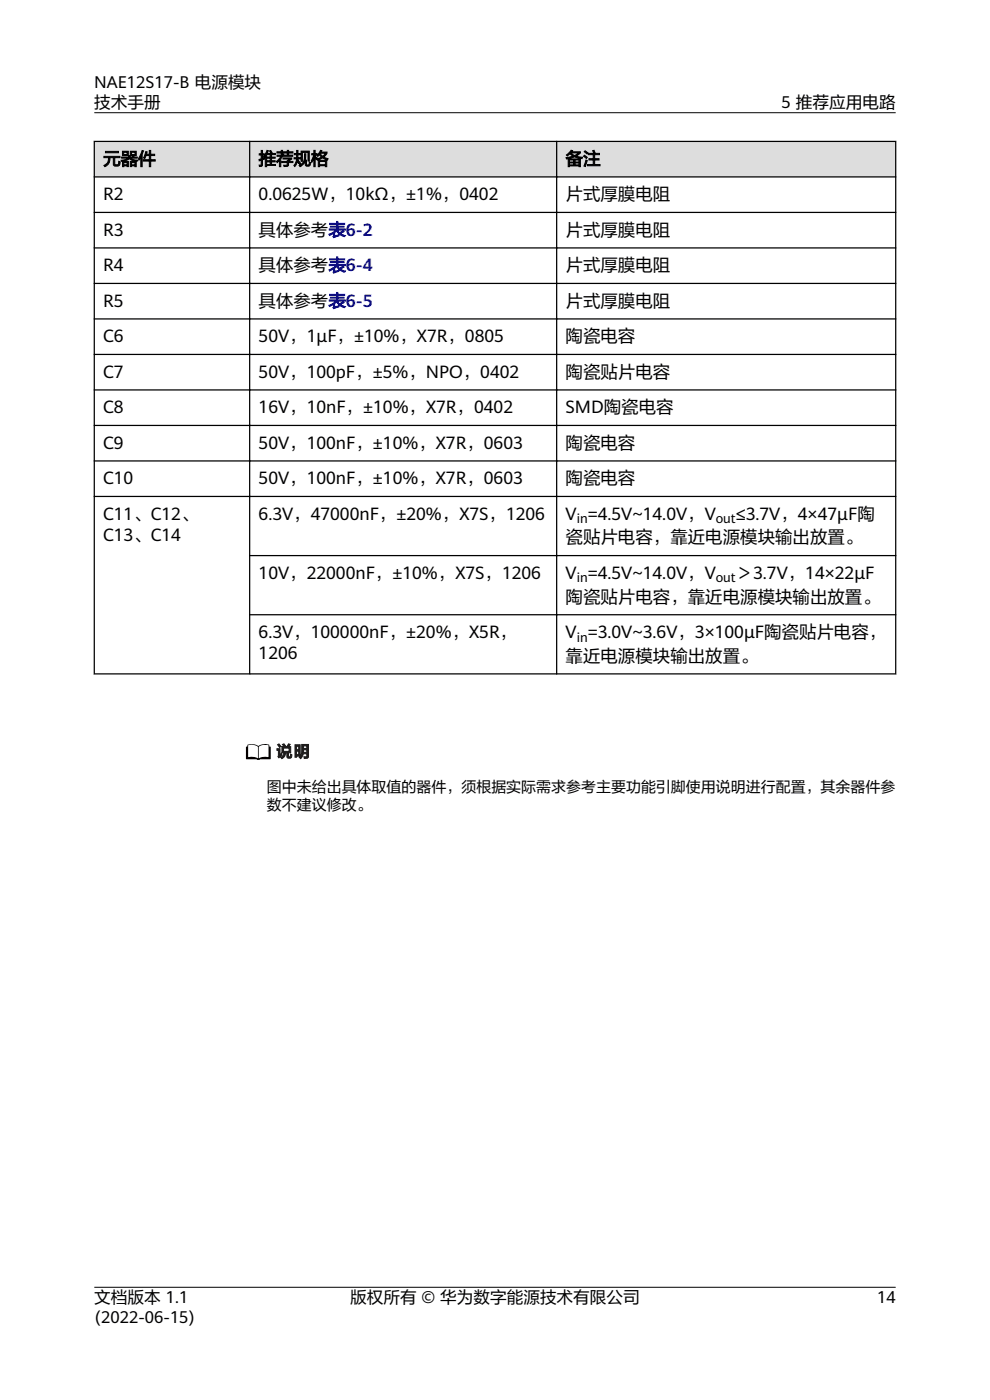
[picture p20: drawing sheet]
<svg xmlns="http://www.w3.org/2000/svg" width="210mm" height="297mm" viewBox="0 0 210 297" stroke-linecap="round" stroke-linejoin="round" font-family="sans-serif">
<defs><g id="words">
<g font-size="3.7">
<text x="21.9" y="34.9">元器件</text>
<text x="54.9" y="34.9">推荐规格</text>
<text x="120" y="34.9">备注</text>
<text x="21.9" y="42.5">R2</text>
<text x="54.9" y="42.5">0.0625W，10kΩ，±1%，0402</text>
<text x="120" y="42.5">片式厚膜电阻</text>
<text x="21.9" y="50">R3</text>
<text x="54.9" y="50">具体参考表6-2</text>
<text x="120" y="50">片式厚膜电阻</text>
<text x="21.9" y="57.5">R4</text>
<text x="54.9" y="57.5">具体参考表6-4</text>
<text x="120" y="57.5">片式厚膜电阻</text>
<text x="21.9" y="65.1">R5</text>
<text x="54.9" y="65.1">具体参考表6-5</text>
<text x="120" y="65.1">片式厚膜电阻</text>
<text x="21.9" y="72.6">C6</text>
<text x="54.9" y="72.6">50V，1μF，±10%，X7R，0805</text>
<text x="120" y="72.6">陶瓷电容</text>
<text x="21.9" y="80.1">C7</text>
<text x="54.9" y="80.1">50V，100pF，±5%，NPO，0402</text>
<text x="120" y="80.1">陶瓷贴片电容</text>
<text x="21.9" y="87.7">C8</text>
<text x="54.9" y="87.7">16V，10nF，±10%，X7R，0402</text>
<text x="120" y="87.7">SMD陶瓷电容</text>
<text x="21.9" y="95.2">C9</text>
<text x="54.9" y="95.2">50V，100nF，±10%，X7R，0603</text>
<text x="120" y="95.2">陶瓷电容</text>
<text x="21.9" y="102.7">C10</text>
<text x="54.9" y="102.7">50V，100nF，±10%，X7R，0603</text>
<text x="120" y="102.7">陶瓷电容</text>
<text x="21.9" y="110.3">C11、C12、</text>
<text x="54.9" y="110.3">6.3V，47000nF，±20%，X7S，1206</text>
<text x="120" y="110.3">V =4.5V~14.0V，V</text>
<text x="156.1" y="110.3">≤3.7V，4×47µF陶</text>
<text x="21.9" y="114.7">C13、C14</text>
<text x="120" y="115.3">瓷贴片电容，靠近电源模块输出放置。</text>
<text x="54.9" y="122.8">10V，22000nF，±10%，X7S，1206</text>
<text x="120" y="122.8">V =4.5V~14.0V，V</text>
<text x="156.1" y="122.8">＞3.7V，14×22µF</text>
<text x="120" y="127.8">陶瓷贴片电容，靠近电源模块输出放置。</text>
<text x="54.9" y="135.4">6.3V，100000nF，±20%，X5R，</text>
<text x="120" y="135.4">V =3.0V~3.6V，3×100µF陶瓷贴片电容，</text>
<text x="54.9" y="139.8">1206</text>
<text x="120" y="140.4">靠近电源模块输出放置。</text>
</g>
<g font-size="3.5">
<text x="20" y="18.6">NAE12S17-B 电源模块</text>
<text x="20" y="22.8">技术手册</text>
<text x="165.8" y="22.8">5 推荐应用电路</text>
<text x="20" y="276.4">文档版本 1.1</text>
<text x="20" y="280.6">(2022-06-15)</text>
<text x="74.3" y="276.4">版权所有 © 华为数字能源技术有限公司</text>
<text x="186.1" y="276.4">14</text>
</g>
<text font-size="3.4" fill="#231815" x="58.7" y="160.5">说明</text>
<g font-size="3.2">
<text x="56.6" y="168.1">图中未给出具体取值的器件，须根据实际需求参考主要功能引脚使用说明进行配置，其余器件参</text>
<text x="56.6" y="171.9">数不建议修改。</text>
</g>
<g font-size="2.8">
<text x="122.3" y="111">in</text>
<text x="151.8" y="111">out</text>
<text x="122.3" y="123.5">in</text>
<text x="151.8" y="123.5">out</text>
<text x="122.3" y="136.1">in</text>
</g>
</g></defs>
<g fill="#ddd">
<path d="M20 30h170v7.5h-170z" fill-rule="evenodd"/>
<path d="M20 30h170v7.5h-170z" fill-rule="evenodd"/>
</g>
<g fill="none" stroke="#000" stroke-width=".26">
<path d="M19.9 30h170.2M19.9 37.5h170.2M20 29.9v113.2M53 29.9v113.2M118.1 29.9v113.2M190 29.9v113.2M19.9 45.1h170.2M19.9 52.6h170.2M19.9 60.1h170.2M19.9 67.7h170.2M19.9 75.2h170.2M19.9 82.7h170.2"/>
<path d="M19.9 90.3h170.2M19.9 97.8h170.2M19.9 105.3h170.2M52.8 117.9h137.3M52.8 130.4h137.3M19.9 143h170.2"/>
</g>
<path d="M52.5 158l-.1 .4-.2 .1v2.5l2.2 .1 .2 .1 2.8-.2v-2.5l-.2-.1-.1-.3a2.87 2.87 0 0 0-2.4 .1l-.8-.3zM52.7 158.1a1.65 1.65 0 0 1 2 .4v2.3l-.7-.2h-1.3l-.1-.1zM55 158.4l-.1 2.4a2.71 2.71 0 0 1 1.9-.2l.2-.1-.1-2.4-.9-.1z" fill-rule="evenodd" fill="#040000"/>
<path d="M20 23.9h170M20 273.1h170" fill="none" stroke="#000" stroke-width=".21"/>
<use href="#words"/>
</svg>
